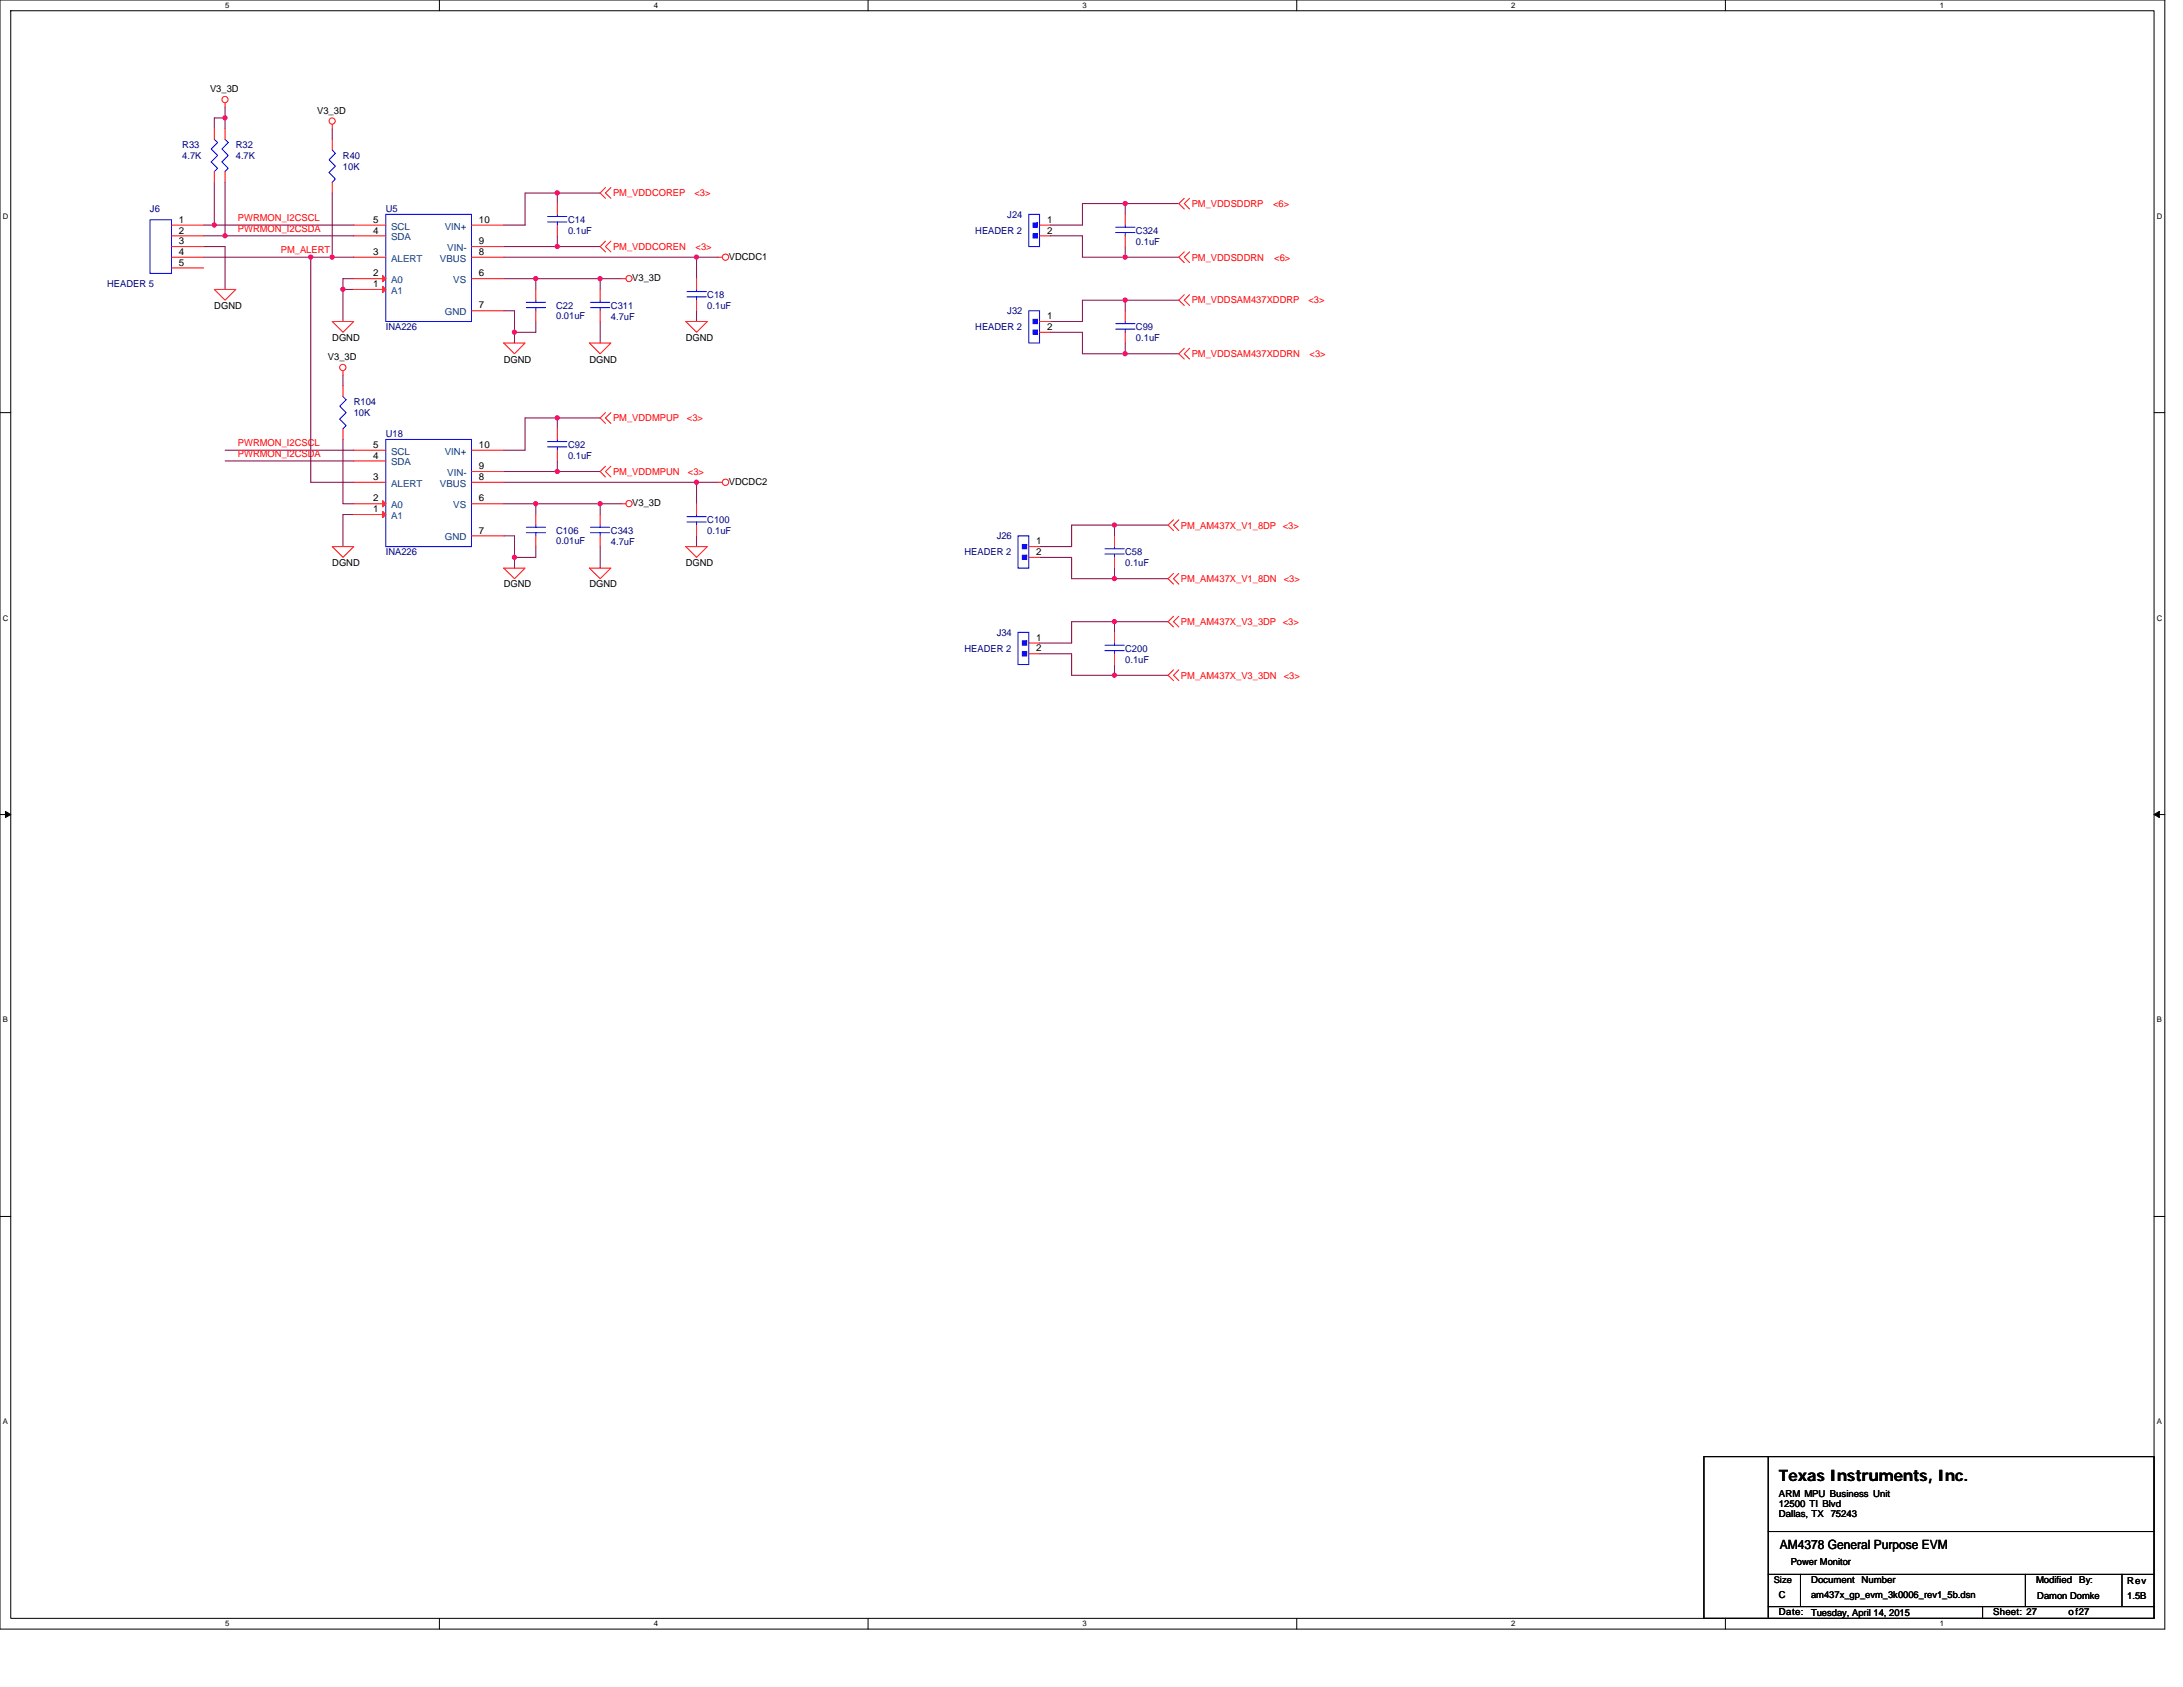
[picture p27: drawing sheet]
<svg xmlns="http://www.w3.org/2000/svg" width="279mm" height="216mm" viewBox="0 0 279 216" stroke-linecap="round" stroke-linejoin="round" font-family="sans-serif">
<defs><g id="words">
<text font-size="2" x="227.7" y="189.5">Texas Instruments, Inc.</text>
<text font-size="1.6" x="227.8" y="198.2">AM4378 General Purpose EVM</text>
<g font-size="1.2">
<text x="26.9" y="11.8">V3_3D</text>
<text x="40.6" y="14.6">V3_3D</text>
<text x="22.9" y="28.5">1</text>
<text x="22.9" y="29.9">2</text>
<text x="47.8" y="28.5">5</text>
<text x="47.8" y="29.9">4</text>
<text x="61.3" y="28.5">10</text>
<text x="134" y="28.5">1</text>
<text x="134" y="29.9">2</text>
<text x="22.9" y="31.3">3</text>
<text x="22.9" y="32.6">4</text>
<text x="22.9" y="34">5</text>
<text x="47.8" y="32.6">3</text>
<text x="47.8" y="35.4">2</text>
<text x="61.3" y="35.4">6</text>
<text x="61.3" y="32.6">8</text>
<text x="61.3" y="31.3">9</text>
<text x="80.9" y="36">V3_3D</text>
<text x="93.3" y="33.2">VDCDC1</text>
<text x="27.4" y="39.5">DGND</text>
<text x="47.8" y="36.7">1</text>
<text x="61.3" y="39.5">7</text>
<text x="134" y="40.9">1</text>
<text x="42" y="46.1">V3_3D</text>
<text x="42.5" y="43.6">DGND</text>
<text x="64.5" y="46.4">DGND</text>
<text x="75.4" y="46.4">DGND</text>
<text x="87.8" y="43.6">DGND</text>
<text x="134" y="42.2">2</text>
<text x="47.8" y="57.3">5</text>
<text x="47.8" y="58.7">4</text>
<text x="61.3" y="57.3">10</text>
<text x="47.8" y="61.4">3</text>
<text x="47.8" y="64.2">2</text>
<text x="47.8" y="65.6">1</text>
<text x="61.3" y="64.2">6</text>
<text x="61.3" y="61.4">8</text>
<text x="61.3" y="60">9</text>
<text x="80.9" y="64.8">V3_3D</text>
<text x="93.3" y="62">VDCDC2</text>
<text x="61.3" y="68.3">7</text>
<text x="132.6" y="69.7">1</text>
<text x="132.6" y="71">2</text>
<text x="42.5" y="72.5">DGND</text>
<text x="64.5" y="75.2">DGND</text>
<text x="75.4" y="75.2">DGND</text>
<text x="87.8" y="72.5">DGND</text>
<text x="132.6" y="82">1</text>
<text x="132.6" y="83.4">2</text>
<text x="227.7" y="191.6">ARM MPU Business Unit</text>
<text x="227.7" y="192.9">12500 TI Blvd</text>
<text x="227.7" y="194.2">Dallas, TX</text>
<text x="234.3" y="194.2">75243</text>
<text x="227" y="202.6">Size</text>
<text x="229.2" y="200.3">Power Monitor</text>
<text x="231.8" y="202.6">Document</text>
<text x="238.3" y="202.6">Number</text>
<text x="260.6" y="202.6">Modified</text>
<text x="266.1" y="202.6">By:</text>
<text x="272.3" y="202.8">Rev</text>
<text x="227.7" y="206.7">Date:</text>
<text x="227.7" y="204.5">C</text>
<text x="231.8" y="206.9">Tuesday, April 14, 2015</text>
<text x="231.8" y="204.5">am437x_gp_evm_3k0006_rev1_5b.dsn</text>
<text x="255.1" y="206.7">Sheet: 27</text>
<text x="260.8" y="204.7">Damon Domke</text>
<text x="264.7" y="206.7">of27</text>
<text x="272.3" y="204.7">1.5B</text>
</g>
<g font-size="1.2" fill="#000080">
<text x="23.3" y="19">R33</text>
<text x="23.3" y="20.3">4.7K</text>
<text x="30.2" y="19">R32</text>
<text x="30.2" y="20.3">4.7K</text>
<text x="43.9" y="20.3">R40</text>
<text x="43.9" y="21.7">10K</text>
<text x="19.2" y="27.2">J6</text>
<text x="49.4" y="27.2">U5</text>
<text x="72.7" y="28.6">C14</text>
<text x="72.7" y="29.9">0.1uF</text>
<text x="124.8" y="29.9">HEADER 2</text>
<text x="128.9" y="27.9">J24</text>
<text x="145.4" y="29.9">C324</text>
<text x="145.4" y="31.3">0.1uF</text>
<text x="13.7" y="36.8">HEADER 5</text>
<text x="71.2" y="39.5">C22</text>
<text x="71.2" y="40.8">0.01uF</text>
<text x="78.2" y="39.5">C311</text>
<text x="78.2" y="40.9">4.7uF</text>
<text x="90.5" y="38.2">C18</text>
<text x="90.5" y="39.5">0.1uF</text>
<text x="128.9" y="40.2">J32</text>
<text x="49.4" y="42.3">INA226</text>
<text x="124.8" y="42.3">HEADER 2</text>
<text x="145.4" y="42.3">C99</text>
<text x="145.4" y="43.6">0.1uF</text>
<text x="45.3" y="51.9">R104</text>
<text x="45.3" y="53.3">10K</text>
<text x="49.4" y="56">U18</text>
<text x="72.7" y="57.4">C92</text>
<text x="72.7" y="58.7">0.1uF</text>
<text x="49.4" y="71.1">INA226</text>
<text x="71.2" y="68.3">C106</text>
<text x="71.2" y="69.6">0.01uF</text>
<text x="78.2" y="68.3">C343</text>
<text x="78.2" y="69.7">4.7uF</text>
<text x="90.5" y="67">C100</text>
<text x="90.5" y="68.3">0.1uF</text>
<text x="123.4" y="71.1">HEADER 2</text>
<text x="127.6" y="69">J26</text>
<text x="144" y="71.1">C58</text>
<text x="144" y="72.5">0.1uF</text>
<text x="123.4" y="83.4">HEADER 2</text>
<text x="127.6" y="81.4">J34</text>
<text x="144" y="83.4">C200</text>
<text x="144" y="84.8">0.1uF</text>
</g>
<g font-size="1.2" fill="#f00">
<text x="30.5" y="28.3">PWRMON_I2CSCL</text>
<text x="30.5" y="29.7">PWRMON_I2CSDA</text>
<text x="78.5" y="25.1">PM_VDDCOREP</text>
<text x="88.9" y="25.1">&lt;3&gt;</text>
<text x="152.5" y="26.5">PM_VDDSDDRP</text>
<text x="162.9" y="26.5">&lt;6&gt;</text>
<text x="35.9" y="32.4">PM_ALERT</text>
<text x="78.5" y="32">PM_VDDCOREN</text>
<text x="89" y="32">&lt;3&gt;</text>
<text x="152.5" y="33.4">PM_VDDSDDRN</text>
<text x="163.1" y="33.4">&lt;6&gt;</text>
<text x="152.5" y="38.8">PM_VDDSAM437XDDRP</text>
<text x="167.5" y="38.8">&lt;3&gt;</text>
<text x="152.5" y="45.7">PM_VDDSAM437XDDRN</text>
<text x="167.6" y="45.7">&lt;3&gt;</text>
<text x="78.5" y="53.9">PM_VDDMPUP</text>
<text x="87.9" y="53.9">&lt;3&gt;</text>
<text x="30.5" y="57.1">PWRMON_I2CSCL</text>
<text x="30.5" y="58.5">PWRMON_I2CSDA</text>
<text x="78.5" y="60.8">PM_VDDMPUN</text>
<text x="88.1" y="60.8">&lt;3&gt;</text>
<text x="151.2" y="67.6">PM_AM437X_V1_8DP &lt;3&gt;</text>
<text x="151.2" y="74.5">PM_AM437X_V1_8DN</text>
<text x="164.3" y="74.5">&lt;3&gt;</text>
<text x="151.2" y="80">PM_AM437X_V3_3DP &lt;3&gt;</text>
<text x="151.2" y="86.8">PM_AM437X_V3_3DN</text>
<text x="164.3" y="86.8">&lt;3&gt;</text>
</g>
<g font-size="1.2" fill="#004080">
<text x="50.1" y="29.4">SCL</text>
<text x="56.9" y="29.4">VIN+</text>
<text x="50.1" y="30.8">SDA</text>
<text x="50.1" y="33.5">ALERT</text>
<text x="56.3" y="33.5">VBUS</text>
<text x="57.2" y="32.1">VIN-</text>
<text x="50.1" y="36.2">A0</text>
<text x="50.1" y="37.6">A1</text>
<text x="56.9" y="40.3">GND</text>
<text x="58" y="36.2">VS</text>
<text x="50.1" y="58.2">SCL</text>
<text x="50.1" y="59.6">SDA</text>
<text x="56.9" y="58.2">VIN+</text>
<text x="50.1" y="62.3">ALERT</text>
<text x="50.1" y="65">A0</text>
<text x="56.3" y="62.3">VBUS</text>
<text x="57.2" y="60.9">VIN-</text>
<text x="58" y="65">VS</text>
<text x="50.1" y="66.4">A1</text>
<text x="56.9" y="69.2">GND</text>
</g>
<g font-size="1">
<text x="28.8" y="1">5</text>
<text x="83.7" y="1">4</text>
<text x="138.5" y="1">3</text>
<text x="193.4" y="1">2</text>
<text x="248.3" y="1">1</text>
<text x=".4" y="28">D</text>
<text x="276.1" y="28">D</text>
<text x=".4" y="79.4">C</text>
<text x="276.1" y="79.4">C</text>
<text x=".4" y="130.9">B</text>
<text x="276.1" y="130.9">B</text>
<text x=".4" y="182.3">A</text>
<text x="276.1" y="182.3">A</text>
<text x="28.8" y="208.2">5</text>
<text x="83.7" y="208.2">4</text>
<text x="138.5" y="208.2">3</text>
<text x="193.4" y="208.2">2</text>
<text x="248.3" y="208.2">1</text>
</g>
</g></defs>
<path d="M0 0h277.1v208.5h-277.1zM1.4 1.4h274.3v205.7h-274.3z" fill="none" stroke="#000" stroke-width=".13"/>
<g fill="#fff">
<path d="M28.8 .1h.6v1.1h-.6z"/>
<path d="M28.8 207.3h.6v1.1h-.6z"/>
</g>
<path d="M56.2 0v1.4M56.2 207.1v1.4" fill="none" stroke="#000" stroke-width=".13"/>
<g fill="#fff">
<path d="M83.7 .1h.5v1.1h-.5z"/>
<path d="M83.7 207.3h.5v1.1h-.5z"/>
</g>
<path d="M111.1 0v1.4M111.1 207.1v1.4" fill="none" stroke="#000" stroke-width=".13"/>
<g fill="#fff">
<path d="M138.5 .1h.6v1.1h-.6z"/>
<path d="M138.5 207.3h.6v1.1h-.6z"/>
</g>
<path d="M166 0v1.4M166 207.1v1.4" fill="none" stroke="#000" stroke-width=".13"/>
<g fill="#fff">
<path d="M193.4 .1h.6v1.1h-.6z"/>
<path d="M193.4 207.3h.6v1.1h-.6z"/>
</g>
<path d="M220.8 0v1.4M220.8 207.1v1.4" fill="none" stroke="#000" stroke-width=".13"/>
<g fill="#fff">
<path d="M248.3 .1h.5v1.1h-.5z"/>
<path d="M248.3 207.3h.5v1.1h-.5z"/>
<path d="M.4 27.1h.7v1.1h-.7z"/>
<path d="M276.1 27.1h.7v1.1h-.7z"/>
<path d="M.4 78.5h.7v1.1h-.7z"/>
<path d="M276.1 78.5h.7v1.1h-.7z"/>
</g>
<path d="M0 52.8h1.4M275.7 52.8h1.4" fill="none" stroke="#000" stroke-width=".13"/>
<g fill="#fff">
<path d="M.4 130h.6v1.1h-.6z"/>
<path d="M276.1 130h.6v1.1h-.6z"/>
</g>
<path d="M0 104.2h1.4M275.7 104.2h1.4" fill="none" stroke="#000" stroke-width=".13"/>
<path d="M.7 103.8l.7 .4-.7 .4zM275.7 104.2l.7-.4v.8z" fill="#000" stroke="#000" stroke-width=".13"/>
<g fill="#fff">
<path d="M.4 181.4h.6v1.1h-.6z"/>
<path d="M276.1 181.4h.6v1.1h-.6z"/>
</g>
<path d="M0 155.7h1.4M275.7 155.7h1.4M218.1 186.4h57.6v20.7h-57.6zM226.3 186.4v20.6M226.3 196h49.4M226.3 201.5h49.4M226.3 205.6h49.4M230.4 201.5v4.1M253.7 205.6v1.4M259.2 201.5v4.1M271.6 201.5v4.1" fill="none" stroke="#000" stroke-width=".13"/>
<g fill="none" stroke="#800040" stroke-width=".13">
<path d="M28.8 15.1v1.4M28.8 15.1h-1.4v1.4M28.8 13.7v1.4M42.5 16.5v1.3M26.1 31.6h2.7v5.4M26.1 32.9h13.7M26.1 28.8h1.3M26.1 30.2h2.7M27.4 28.8h17.9M27.4 23.3v5.5M28.8 30.2h16.5M28.8 23.3v6.9"/>
<path d="M39.8 32.9v28.8h5.5M39.8 32.9h2.7M42.5 24.7v8.2M42.5 32.9h2.8M43.9 37v4.1M45.3 35.7h-1.4v1.3h1.4M64.5 35.7h4.1v1.3M64.5 31.6h6.8M64.5 32.9h24.7M64.5 39.8h1.3v2.7M68.6 35.7h8.2M71.3 24.7h-4.1v4.1h-2.7"/>
<path d="M71.3 24.7h5.5M71.3 31.6h5.5M71.3 24.7v1.4M71.3 30.2v1.4M76.8 35.7h2.8M76.8 35.7v1.3M89.2 32.9h2.7M89.2 39.8v1.3M89.2 32.9v2.8M134.4 30.2h4.1v2.7h5.5M144 27.4v-1.3h-5.5v2.7h-4.1M144 39.8v-1.4h-5.5v2.7h-4.1"/>
<path d="M144 26.1h6.9M144 31.6v1.3h6.9M144 38.4h6.9M28.8 57.6h16.5M28.8 59h16.5M43.9 56.2v8.3h1.4M43.9 48v1.4M65.8 42.5v1.4M68.6 41.1v1.4h-2.8M71.3 53.5h-4.1v4.1h-2.7M71.3 53.5h5.5M71.3 53.5v1.4"/>
<path d="M71.3 59v1.3M76.8 41.1v2.8M134.4 42.5h4.1v2.8h5.5M144 43.9v1.4h6.9M45.3 65.8h-1.4v4.2M64.5 64.5h4.1v1.3M64.5 60.3h6.8M64.5 61.7h24.7M64.5 68.6h1.3v2.7M65.8 71.3v1.4M68.6 70v1.3h-2.8M68.6 64.5h8.2"/>
<path d="M71.3 60.3h5.5M76.8 64.5h2.8M76.8 64.5v1.3M76.8 70v2.7M89.2 61.7h2.7M89.2 68.6v1.4M89.2 61.7v2.8M133.1 71.3h4.1v2.8h5.4M142.6 67.2h-5.4v2.8h-4.1M142.6 67.2v1.4M142.6 72.7v1.4M142.6 67.2h6.9"/>
<path d="M142.6 74.1h6.9M142.6 79.6h6.9M133.1 83.7h4.1v2.7h5.4M142.6 80.9v-1.3h-5.4v2.7h-4.1M142.6 85v1.4M142.6 86.4h6.9"/>
</g>
<g fill="#f0f" stroke="#f0f" stroke-width=".13">
<circle cx="28.8" cy="30.2" r=".27"/>
<circle cx="43.9" cy="37" r=".27"/>
<circle cx="71.3" cy="24.7" r=".27"/>
<circle cx="71.3" cy="31.5" r=".27"/>
<circle cx="89.1" cy="32.9" r=".27"/>
<circle cx="76.8" cy="35.7" r=".27"/>
<circle cx="68.6" cy="35.7" r=".27"/>
<circle cx="28.8" cy="15.1" r=".27"/>
<circle cx="42.5" cy="32.9" r=".27"/>
<circle cx="27.4" cy="28.8" r=".27"/>
<circle cx="65.8" cy="42.5" r=".27"/>
<circle cx="71.3" cy="53.5" r=".27"/>
<circle cx="71.3" cy="60.3" r=".27"/>
<circle cx="89.1" cy="61.7" r=".27"/>
<circle cx="76.8" cy="64.5" r=".27"/>
<circle cx="68.6" cy="64.5" r=".27"/>
<circle cx="65.8" cy="71.3" r=".27"/>
<circle cx="39.8" cy="32.9" r=".27"/>
<circle cx="144" cy="26" r=".27"/>
<circle cx="144" cy="32.9" r=".27"/>
<circle cx="142.6" cy="67.2" r=".27"/>
<circle cx="142.6" cy="74" r=".27"/>
<circle cx="142.6" cy="79.6" r=".27"/>
<circle cx="142.6" cy="86.4" r=".27"/>
<circle cx="144" cy="38.4" r=".27"/>
<circle cx="144" cy="45.3" r=".27"/>
</g>
<g fill="none" stroke="#f00" stroke-width=".13">
<path d="M27.4 16.5v1.3M28.8 13.2v.5M28.8 16.5v1.3M42.5 15.9v.6M42.5 17.8v1.4M21.9 28.8h4.2M21.9 30.2h4.2M21.9 31.6h4.2M21.9 32.9h4.2M21.9 34.3h4.2M27.4 37h2.8l-1.4 1.4zM27.4 21.9v1.4"/>
<path d="M28.8 21.9v1.4M42.5 23.3v1.4M45.3 28.8h4.1M45.3 30.2h4.1M45.3 32.9h4.1M45.3 35.7h4.1M45.3 37h4.1M60.3 28.8h4.2M60.3 31.6h4.2M60.3 32.9h4.2M60.3 39.8h4.2M60.3 35.7h4.2"/>
<path d="M68.6 37v1.4M68.6 39.8v1.3M71.3 26.1v1.3M71.3 28.8v1.4M76.8 37v1.4M76.8 39.8v1.3M77.5 30.9l-.7 .7 .7 .6M77.5 24l-.7 .7 .7 .7M78.2 30.9l-.7 .7 .7 .6M78.2 24l-.7 .7 .7 .7M79.6 35.7h.5M89.2 35.7v1.3"/>
<path d="M89.2 38.4v1.4M91.9 32.9h.6M133.1 28.8h1.3M133.1 30.2h1.3M144 27.4v1.4M144 30.2v1.4M144 39.8v1.3M151.6 25.4l-.7 .7 .7 .7M151.6 32.2l-.7 .7 .7 .7M151.6 37.7l-.7 .7 .7 .7M152.3 25.4l-.7 .7 .7 .7M152.3 32.2l-.7 .7 .7 .7"/>
<path d="M152.3 37.7l-.7 .7 .7 .7M42.5 41.1h2.8l-1.4 1.4zM43.9 47.5v.5M43.9 49.4v1.4M43.9 54.9v1.3M45.3 57.6h4.1M45.3 59h4.1M60.3 57.6h4.2M64.5 43.9h2.7l-1.4 1.4zM71.3 54.9v1.3M71.3 57.6v1.4M75.4 43.9h2.8l-1.4 1.4z"/>
<path d="M77.5 59.7l-.7 .6 .7 .7M77.5 52.8l-.7 .7 .7 .7M78.2 59.7l-.7 .6 .7 .7M78.2 52.8l-.7 .7 .7 .7M87.8 41.1h2.7l-1.3 1.4zM133.1 41.1h1.3M133.1 42.5h1.3M144 42.5v1.4M151.6 44.6l-.7 .7 .7 .7M152.3 44.6l-.7 .7 .7 .7M42.5 70h2.8l-1.4 1.3zM45.3 61.7h4.1"/>
<path d="M45.3 64.5h4.1M45.3 65.8h4.1M60.3 60.3h4.2M60.3 61.7h4.2M60.3 68.6h4.2M60.3 64.5h4.2M64.5 72.7h2.7l-1.4 1.4zM68.6 65.8v1.4M68.6 68.6v1.4M75.4 72.7h2.8l-1.4 1.4zM76.8 65.8v1.4M76.8 68.6v1.4"/>
<path d="M79.6 64.5h.5M87.8 70h2.7l-1.3 1.3zM89.2 64.5v1.3M89.2 67.2v1.4M91.9 61.7h.6M131.7 70h1.4M131.7 71.3h1.4M142.6 68.6v1.4M142.6 71.3v1.4M150.2 66.5l-.7 .7 .7 .7M150.2 73.4l-.7 .7 .7 .7M150.2 78.9l-.7 .7 .7 .6"/>
<path d="M150.9 66.5l-.7 .7 .7 .7M150.9 73.4l-.7 .7 .7 .7M150.9 78.9l-.7 .7 .7 .6M131.7 82.3h1.4M131.7 83.7h1.4M142.6 80.9v1.4M142.6 83.7v1.3M150.2 85.7l-.7 .7 .7 .7M150.9 85.7l-.7 .7 .7 .7"/>
<circle cx="28.8" cy="12.7" r=".4"/>
<circle cx="42.5" cy="15.5" r=".4"/>
<circle cx="80.5" cy="35.7" r=".39"/>
<circle cx="92.9" cy="32.9" r=".4"/>
<circle cx="43.9" cy="47" r=".4"/>
<circle cx="80.5" cy="64.5" r=".4"/>
<circle cx="92.9" cy="61.7" r=".4"/>
</g>
<g fill="none" stroke="#00f" stroke-width=".13">
<path d="M27.4 17.8l.5 .4-.9 .9 .9 .8-.9 .8 .9 .8-.5 .4M28.8 17.8l.4 .4-.8 .9 .8 .8-.8 .8 .8 .8-.4 .4M42.5 19.2l.4 .4-.8 .8 .8 .9-.8 .8 .8 .8-.4 .4M19.2 28.1h2.7v6.9h-2.7zM49.4 27.4h10.9v13.7h-10.9zM67.4 39.4h2.4M67.4 38.7h2.4M68.6 38.4v.3M68.6 39.4v.4M70.1 28.4h2.5M70.1 27.7h2.5M71.3 27.4v.3"/>
<path d="M71.3 28.4v.4M75.6 39.4h2.4M75.6 38.7h2.4M76.8 38.4v.3M76.8 39.4v.4M87.9 38h2.5M87.9 37.3h2.5M89.2 37v.3M89.2 38v.4M131.7 27.4h1.4v4.2h-1.4zM131.7 39.8h1.4v4.1h-1.4zM142.8 29.8h2.5"/>
<path d="M142.8 29.1h2.5M144 28.8v.3M144 29.8v.4M43.9 50.8l.4 .4-.8 .8 .8 .8-.8 .8 .8 .9-.4 .4M49.4 56.2h10.9v13.8h-10.9zM70.1 57.2h2.5M70.1 56.5h2.5M71.3 56.2v.3M71.3 57.2v.4M142.8 42.1h2.5M142.8 41.4h2.5M144 41.1v.3"/>
<path d="M144 42.1v.4M67.4 68.2h2.4M67.4 67.5h2.4M68.6 67.2v.3M68.6 68.2v.4M75.6 68.2h2.4M75.6 67.5h2.4M76.8 67.2v.3M76.8 68.2v.4M87.9 66.8h2.5M87.9 66.1h2.5M89.2 65.8v.3"/>
<path d="M89.2 66.8v.4M130.3 68.6h1.4v4.1h-1.4zM141.4 70.9h2.5M141.4 70.2h2.5M142.6 70v.2M142.6 70.9v.4M130.3 80.9h1.4v4.1h-1.4zM141.4 83.3h2.5M141.4 82.6h2.5M142.6 82.3v.3M142.6 83.3v.4"/>
</g>
<g fill="#00f" stroke="#00f" stroke-width=".13">
<path d="M130.9 82v.6h.5v-.6z" fill-rule="evenodd"/>
<path d="M130.9 83.4v.5h.5v-.5z" fill-rule="evenodd"/>
<path d="M132.2 28.5v.6h.6v-.6z" fill-rule="evenodd"/>
<path d="M132.2 29.9v.6h.6v-.6z" fill-rule="evenodd"/>
<path d="M132.2 40.9v.5h.6v-.5z" fill-rule="evenodd"/>
<path d="M132.2 42.2v.6h.6v-.6z" fill-rule="evenodd"/>
<path d="M130.9 69.7v.5h.5v-.5z" fill-rule="evenodd"/>
<path d="M130.9 71.1v.5h.5v-.5z" fill-rule="evenodd"/>
</g>
<g fill="#f00" stroke="#f00" stroke-width=".13">
<path d="M49 35.3l.4 .4-.4 .4z"/>
<path d="M49 36.6l.4 .4-.4 .4z"/>
<path d="M49 64.1l.4 .4-.4 .4z"/>
<path d="M49 65.4l.4 .4-.4 .5z"/>
</g>
<use href="#words"/>
</svg>
